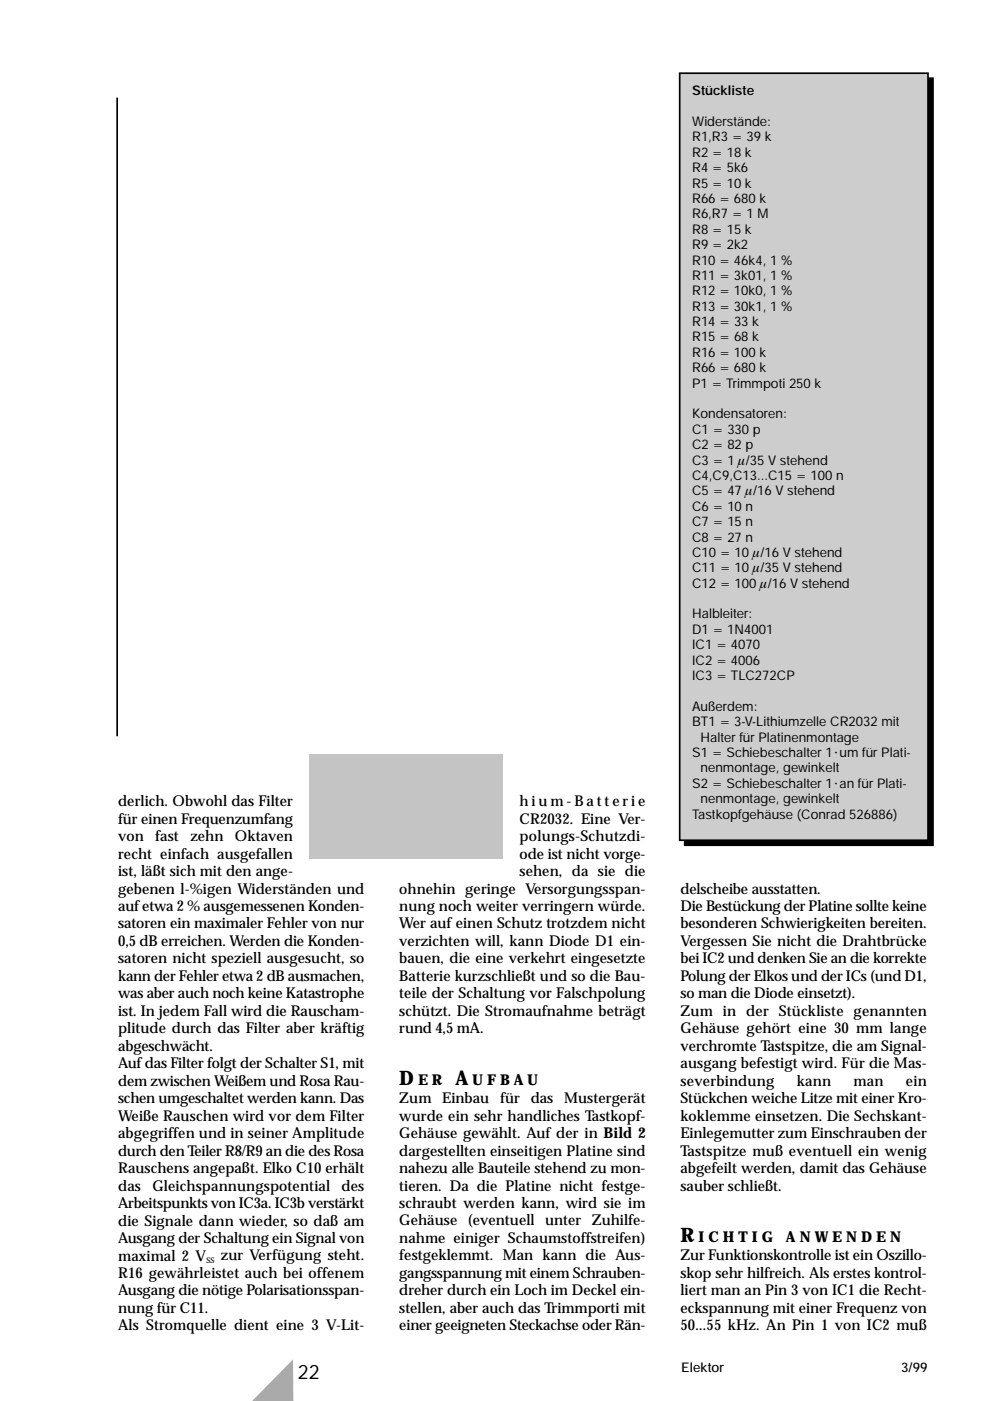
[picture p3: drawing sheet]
<svg xmlns="http://www.w3.org/2000/svg" width="210mm" height="297mm" viewBox="0 0 210 297" stroke-linecap="round" stroke-linejoin="round" font-family="sans-serif">
<defs><g id="words">
<g font-size="4.2">
<text x="84.7" y="230">D</text>
<text x="96.6" y="230">A</text>
<text x="144.3" y="263.3">R</text>
<text x="63.2" y="292.3">22</text>
</g>
<g font-size="3.2">
<text x="25" y="170.9">derlich. Obwohl das Filter</text>
<text x="110.2" y="170.9">h i u m- B atteri e</text>
<text x="25" y="174.6">für einen Frequenzumfang</text>
<text x="25" y="178.3">von</text>
<text x="32.9" y="178.3">fast</text>
<text x="40.4" y="178.3">zehn</text>
<text x="49.8" y="178.3">Oktaven</text>
<text x="110.2" y="174.6">CR2032. Eine Ver-</text>
<text x="110.2" y="178.3">polungs-Schutzdi-</text>
<text x="25" y="182">recht einfach ausgefallen</text>
<text x="25" y="185.7">ist, läßt sich mit den ange-</text>
<text x="110.2" y="182">ode ist nicht vorge-</text>
<text x="110.2" y="185.7">sehen, da sie die</text>
<text x="25" y="189.4">gebenen l-%igen Widerständen und</text>
<text x="84.7" y="189.4">ohnehin geringe Versorgungsspan-</text>
<text x="144.3" y="189.4">delscheibe ausstatten.</text>
<text x="25" y="193.2">auf etwa 2 % ausgemessenen Konden-</text>
<text x="25" y="196.9">satoren ein maximaler Fehler von nur</text>
<text x="84.7" y="193.2">nung noch weiter verringern würde.</text>
<text x="84.7" y="196.9">Wer auf einen Schutz trotzdem nicht</text>
<text x="144.3" y="193.1">Die Bestückung der Platine sollte keine</text>
<text x="144.3" y="196.9">besonderen Schwierigkeiten bereiten.</text>
<text x="25" y="200.6">0,5 dB erreichen. Werden die Konden-</text>
<text x="84.7" y="200.6">verzichten will, kann Diode D1 ein-</text>
<text x="144.3" y="200.6">Vergessen Sie nicht die Drahtbrücke</text>
<text x="25" y="204.3">satoren nicht speziell ausgesucht, so</text>
<text x="25" y="208">kann der Fehler etwa 2 dB ausmachen,</text>
<text x="84.7" y="204.3">bauen, die eine verkehrt eingesetzte</text>
<text x="84.7" y="208">Batterie kurzschließt und so die Bau-</text>
<text x="144.3" y="204.3">bei IC2 und denken Sie an die korrekte</text>
<text x="144.3" y="208">Polung der Elkos und der ICs (und D1,</text>
<text x="25" y="211.7">was aber auch noch keine Katastrophe</text>
<text x="25" y="215.4">ist. In jedem Fall wird die Rauscham-</text>
<text x="84.7" y="211.7">teile der Schaltung vor Falschpolung</text>
<text x="84.7" y="215.4">schützt. Die Stromaufnahme beträgt</text>
<text x="144.3" y="211.7">so man die Diode einsetzt).</text>
<text x="144.3" y="215.4">Zum in der Stückliste genannten</text>
<text x="25" y="219.1">plitude durch das Filter aber kräftig</text>
<text x="84.7" y="219.1">rund 4,5 mA.</text>
<text x="144.3" y="219.1">Gehäuse gehört eine 30 mm lange</text>
<text x="25" y="222.8">abgeschwächt.</text>
<text x="25" y="226.5">Auf das Filter folgt der Schalter S1, mit</text>
<text x="144.3" y="222.8">verchromte Tastspitze, die am Signal-</text>
<text x="144.3" y="226.5">ausgang befestigt wird. Für die Mas-</text>
<text x="25" y="230.2">dem zwischen Weißem und Rosa Rau-</text>
<text x="25" y="233.9">schen umgeschaltet werden kann. Das</text>
<text x="84.7" y="233.9">Zum Einbau</text>
<text x="88.6" y="230">E R</text>
<text x="100.1" y="230">U F B A U</text>
<text x="106" y="233.9">für das Mustergerät</text>
<text x="144.3" y="230.2">severbindung</text>
<text x="144.3" y="233.9">Stückchen weiche Litze mit einer Kro-</text>
<text x="168.9" y="230.2">kann</text>
<text x="180.9" y="230.2">man</text>
<text x="192.1" y="230.2">ein</text>
<text x="25" y="237.6">Weiße Rauschen wird vor dem Filter</text>
<text x="84.7" y="237.6">wurde ein sehr handliches Tastkopf-</text>
<text x="144.3" y="237.6">koklemme einsetzen. Die Sechskant-</text>
<text x="25" y="241.3">abgegriffen und in seiner Amplitude</text>
<text x="25" y="245">durch den Teiler R8/R9 an die des Rosa</text>
<text x="84.7" y="241.3">Gehäuse gewählt. Auf der in Bild 2</text>
<text x="84.7" y="245">dargestellten einseitigen Platine sind</text>
<text x="144.3" y="241.3">Einlegemutter zum Einschrauben der</text>
<text x="144.3" y="245">Tastspitze muß eventuell ein wenig</text>
<text x="25" y="248.7">Rauschens angepaßt. Elko C10 erhält</text>
<text x="84.7" y="248.7">nahezu alle Bauteile stehend zu mon-</text>
<text x="144.3" y="248.7">abgefeilt werden, damit das Gehäuse</text>
<text x="25" y="252.4">das</text>
<text x="25" y="256.1">Arbeitspunkts von IC3a. IC3b verstärkt</text>
<text x="32.3" y="252.4">Gleichspannungspotential</text>
<text x="72.4" y="252.4">des</text>
<text x="84.7" y="252.4">tieren. Da die Platine nicht festge-</text>
<text x="84.7" y="256.1">schraubt werden kann, wird sie im</text>
<text x="144.3" y="252.4">sauber schließt.</text>
<text x="25" y="259.8">die Signale dann wieder, so daß am</text>
<text x="25" y="263.6">Ausgang der Schaltung ein Signal von</text>
<text x="84.7" y="259.8">Gehäuse (eventuell unter Zuhilfe-</text>
<text x="84.7" y="263.5">nahme einiger Schaumstoffstreifen)</text>
<text x="148.1" y="263.3">I C H T I G</text>
<text x="166.6" y="263.3">A N W E N D E N</text>
<text x="25" y="267.3">maximal 2 V</text>
<text x="46.8" y="267.2">zur Verfügung steht.</text>
<text x="84.7" y="267.2">festgeklemmt. Man kann die Aus-</text>
<text x="144.3" y="267.2">Zur Funktionskontrolle ist ein Oszillo-</text>
<text x="25" y="270.9">R16 gewährleistet auch bei offenem</text>
<text x="25" y="274.6">Ausgang die nötige Polarisationsspan-</text>
<text x="84.7" y="270.9">gangsspannung mit einem Schrauben-</text>
<text x="84.7" y="274.6">dreher durch ein Loch im Deckel ein-</text>
<text x="144.3" y="270.9">skop sehr hilfreich. Als erstes kontrol-</text>
<text x="144.3" y="274.6">liert man an Pin 3 von IC1 die Recht-</text>
<text x="25" y="278.3">nung für C11.</text>
<text x="84.7" y="278.4">stellen, aber auch das Trimmporti mit</text>
<text x="144.3" y="278.3">eckspannung mit einer Frequenz von</text>
<text x="25" y="282.1">Als Stromquelle dient eine 3 V-Lit-</text>
<text x="84.7" y="282.1">einer geeigneten Steckachse oder Rän-</text>
<text x="144.3" y="282">50...55 kHz. An Pin 1 von IC2 muß</text>
</g>
<g font-size="2.8">
<text x="146.8" y="20.2">Stückliste</text>
<text x="146.8" y="26.7">Widerstände:</text>
<text x="146.8" y="30">R1,R3 = 39 k</text>
<text x="146.8" y="33.2">R2 = 18 k</text>
<text x="146.8" y="36.5">R4 = 5k6</text>
<text x="146.8" y="39.8">R5 = 10 k</text>
<text x="146.8" y="43">R66 = 680 k</text>
<text x="146.8" y="46.3">R6,R7 = 1 M</text>
<text x="146.8" y="49.6">R8 = 15 k</text>
<text x="146.8" y="52.8">R9 = 2k2</text>
<text x="146.8" y="56.1">R10 = 46k4, 1 %</text>
<text x="146.8" y="59.3">R11 = 3k01, 1 %</text>
<text x="146.8" y="62.6">R12 = 10k0, 1 %</text>
<text x="146.8" y="65.9">R13 = 30k1, 1 %</text>
<text x="146.8" y="69.1">R14 = 33 k</text>
<text x="146.8" y="72.4">R15 = 68 k</text>
<text x="146.8" y="75.7">R16 = 100 k</text>
<text x="146.8" y="78.9">R66 = 680 k</text>
<text x="146.8" y="82.2">P1 = Trimmpoti 250 k</text>
<text x="146.8" y="88.7">Kondensatoren:</text>
<text x="146.8" y="92">C1 = 330 p</text>
<text x="146.8" y="95.2">C2 = 82 p</text>
<text x="146.8" y="98.5">C3 = 1 µ/35 V stehend</text>
<text x="146.8" y="101.8">C4,C9,C13...C15 = 100 n</text>
<text x="146.8" y="105">C5 = 47 µ/16 V stehend</text>
<text x="146.8" y="108.3">C6 = 10 n</text>
<text x="146.8" y="111.6">C7 = 15 n</text>
<text x="146.8" y="114.8">C8 = 27 n</text>
<text x="146.8" y="118.1">C10 = 10 µ/16 V stehend</text>
<text x="146.8" y="121.3">C11 = 10 µ/35 V stehend</text>
<text x="146.8" y="124.6">C12 = 100 µ/16 V stehend</text>
<text x="146.8" y="131.1">Halbleiter:</text>
<text x="146.8" y="134.4">D1 = 1N4001</text>
<text x="146.8" y="137.7">IC1 = 4070</text>
<text x="146.8" y="140.9">IC2 = 4006</text>
<text x="146.8" y="144.2">IC3 = TLC272CP</text>
<text x="146.8" y="150.7">Außerdem:</text>
<text x="146.8" y="154">BT1 = 3-V-Lithiumzelle CR2032 mit</text>
<text x="146.8" y="160.5">S1 = Schiebeschalter 1⋅um für Plati-</text>
<text x="148.5" y="157.2">Halter für Platinenmontage</text>
<text x="146.8" y="167">S2 = Schiebeschalter 1⋅an für Plati-</text>
<text x="148.5" y="163.8">nenmontage, gewinkelt</text>
<text x="146.8" y="173.5">Tastkopfgehäuse (Conrad 526886)</text>
<text x="148.5" y="170.3">nenmontage, gewinkelt</text>
<text x="144.4" y="291">Elektor</text>
<text x="191.1" y="291">3/99</text>
</g>
<text font-size="1.7" x="43.8" y="267.7">SS</text>
</g></defs>
<path d="M52.6 297.1l9.5-8.9 .1 8.9z" fill="#a6a6a6"/>
<path d="M24.8 20.7v135.4" fill="none" stroke="#000" stroke-width=".35"/>
<path d="M65.6 159.8h41v22.2h-41z" fill-rule="evenodd" fill="#c4c4c4"/>
<path d="M145.2 16.6h52.6v162.6h-52.6z" fill-rule="evenodd" fill="#000"/>
<path d="M145.2 16.6h52.6v162.6h-52.6z" fill="none" stroke="#000" stroke-width=".35"/>
<path d="M144.1 15.5h52.7v162.7h-52.7z" fill-rule="evenodd" fill="#cdcdcd"/>
<path d="M144.1 15.5h52.7v162.7h-52.7z" fill="none" stroke="#000" stroke-width=".35"/>
<use href="#words"/>
</svg>
